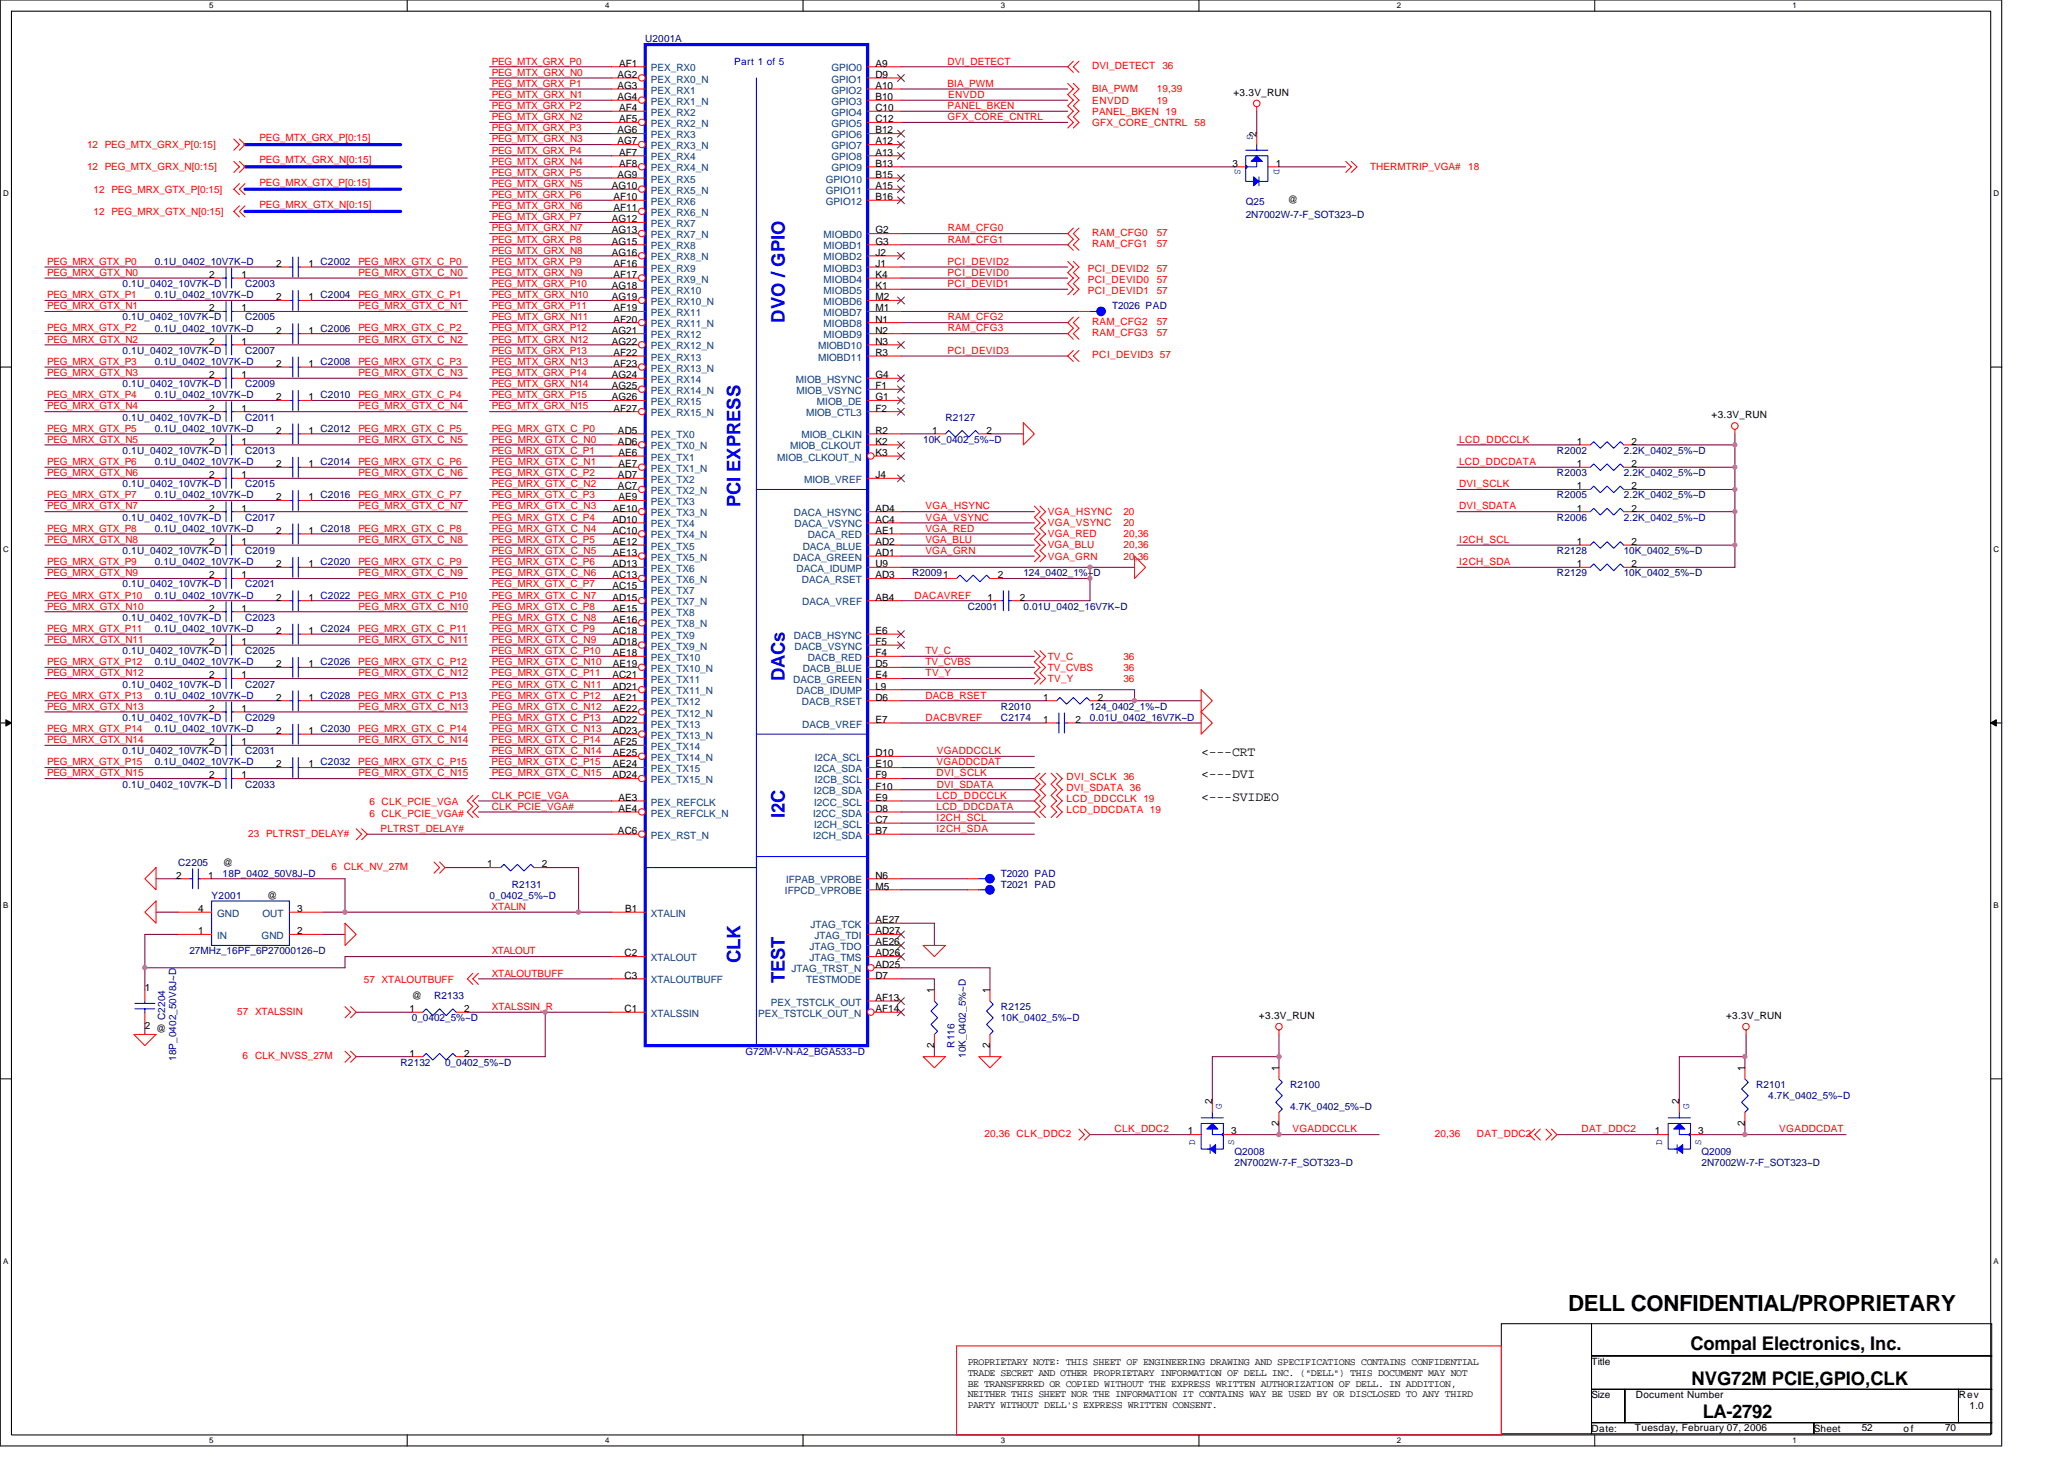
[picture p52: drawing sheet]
<svg xmlns="http://www.w3.org/2000/svg" width="297mm" height="210mm" viewBox="0 0 297 210" stroke-linecap="round" stroke-linejoin="round" font-family="sans-serif">
<defs><g id="words">
<text font-size="3.2" x="225.7" y="188.6">DELL CONFIDENTIAL/PROPRIETARY</text>
<g font-size="2.7" fill="#00f">
<text x="113" y="46.4" transform="rotate(-90 113 46.4)">DVO / GPIO</text>
<text x="106.5" y="73" transform="rotate(-90 106.5 73)">PCI EXPRESS</text>
<text x="113" y="97.9" transform="rotate(-90 113 97.9)">DACs</text>
<text x="113" y="117.6" transform="rotate(-90 113 117.6)">I2C</text>
<text x="106.5" y="138.6" transform="rotate(-90 106.5 138.6)">CLK</text>
<text x="113" y="141.5" transform="rotate(-90 113 141.5)">TEST</text>
</g>
<g font-size="2.7">
<text x="243.3" y="194.2">Compal Electronics, Inc.</text>
<text x="243.4" y="199.2">NVG72M PCIE,GPIO,CLK</text>
<text x="245" y="204">LA-2792</text>
</g>
<g font-size="1.9">
<text x="172.9" y="112">&lt;---DVI</text>
<text x="172.9" y="108.8">&lt;---CRT</text>
<text x="172.9" y="115.2">&lt;---SVIDEO</text>
</g>
<g font-size="1.4" fill="#f00">
<text x="70.8" y="9.3">PEG_MTX_GRX_P0</text>
<text x="70.8" y="10.9">PEG_MTX_GRX_N0</text>
<text x="136.4" y="9.3">DVI_DETECT</text>
<text x="157.2" y="9.9">DVI_DETECT</text>
<text x="167.3" y="9.9">36</text>
<text x="70.8" y="15.7">PEG_MTX_GRX_P2</text>
<text x="70.8" y="14.1">PEG_MTX_GRX_N1</text>
<text x="70.8" y="12.5">PEG_MTX_GRX_P1</text>
<text x="70.8" y="17.3">PEG_MTX_GRX_N2</text>
<text x="136.4" y="17.3">GFX_CORE_CNTRL</text>
<text x="136.4" y="15.7">PANEL_BKEN</text>
<text x="136.4" y="12.5">BIA_PWM</text>
<text x="136.4" y="14.1">ENVDD</text>
<text x="157.2" y="16.5">PANEL_BKEN 19</text>
<text x="157.2" y="14.9">ENVDD</text>
<text x="157.2" y="13.3">BIA_PWM</text>
<text x="166.5" y="14.9">19</text>
<text x="166.5" y="13.3">19,39</text>
<text x="12.5" y="21.3">12 PEG_MTX_GRX_P[0:15]</text>
<text x="37.3" y="23.5">PEG_MTX_GRX_N[0:15]</text>
<text x="37.3" y="20.3">PEG_MTX_GRX_P[0:15]</text>
<text x="70.8" y="18.9">PEG_MTX_GRX_P3</text>
<text x="70.8" y="20.5">PEG_MTX_GRX_N3</text>
<text x="70.8" y="23.7">PEG_MTX_GRX_N4</text>
<text x="70.8" y="22.1">PEG_MTX_GRX_P4</text>
<text x="157.2" y="18.1">GFX_CORE_CNTRL 58</text>
<text x="12.5" y="24.5">12 PEG_MTX_GRX_N[0:15]</text>
<text x="13.5" y="27.7">12 PEG_MRX_GTX_P[0:15]</text>
<text x="37.3" y="26.7">PEG_MRX_GTX_P[0:15]</text>
<text x="37.3" y="29.9">PEG_MRX_GTX_N[0:15]</text>
<text x="70.8" y="25.3">PEG_MTX_GRX_P5</text>
<text x="70.8" y="28.5">PEG_MTX_GRX_P6</text>
<text x="70.8" y="26.9">PEG_MTX_GRX_N5</text>
<text x="197.2" y="24.5">THERMTRIP_VGA#</text>
<text x="211.3" y="24.5">18</text>
<text x="13.5" y="30.9">12 PEG_MRX_GTX_N[0:15]</text>
<text x="70.8" y="30.1">PEG_MTX_GRX_N6</text>
<text x="70.8" y="31.7">PEG_MTX_GRX_P7</text>
<text x="70.8" y="33.3">PEG_MTX_GRX_N7</text>
<text x="70.8" y="34.9">PEG_MTX_GRX_P8</text>
<text x="136.4" y="34.9">RAM_CFG1</text>
<text x="136.4" y="33.3">RAM_CFG0</text>
<text x="157.2" y="35.5">RAM_CFG1</text>
<text x="157.2" y="34">RAM_CFG0</text>
<text x="166.5" y="35.5">57</text>
<text x="166.5" y="34">57</text>
<text x="6.8" y="38.1">PEG_MRX_GTX_P0</text>
<text x="6.8" y="39.7">PEG_MRX_GTX_N0</text>
<text x="51.6" y="38.1">PEG_MRX_GTX_C_P0</text>
<text x="51.6" y="39.7">PEG_MRX_GTX_C_N0</text>
<text x="70.8" y="41.3">PEG_MTX_GRX_P10</text>
<text x="70.8" y="36.5">PEG_MTX_GRX_N8</text>
<text x="70.8" y="39.7">PEG_MTX_GRX_N9</text>
<text x="70.8" y="38.1">PEG_MTX_GRX_P9</text>
<text x="136.4" y="38.1">PCI_DEVID2</text>
<text x="136.4" y="41.3">PCI_DEVID1</text>
<text x="136.4" y="39.7">PCI_DEVID0</text>
<text x="156.5" y="40.7">PCI_DEVID0</text>
<text x="156.5" y="39.1">PCI_DEVID2</text>
<text x="166.5" y="40.7">57</text>
<text x="166.5" y="39.1">57</text>
<text x="6.8" y="44.5">PEG_MRX_GTX_N1</text>
<text x="6.8" y="42.9">PEG_MRX_GTX_P1</text>
<text x="6.8" y="47.7">PEG_MRX_GTX_P2</text>
<text x="51.6" y="42.9">PEG_MRX_GTX_C_P1</text>
<text x="51.6" y="44.5">PEG_MRX_GTX_C_N1</text>
<text x="51.6" y="47.7">PEG_MRX_GTX_C_P2</text>
<text x="70.8" y="46.1">PEG_MTX_GRX_N11</text>
<text x="70.8" y="47.7">PEG_MTX_GRX_P12</text>
<text x="70.8" y="42.9">PEG_MTX_GRX_N10</text>
<text x="70.8" y="44.5">PEG_MTX_GRX_P11</text>
<text x="136.4" y="46.1">RAM_CFG2</text>
<text x="136.4" y="47.7">RAM_CFG3</text>
<text x="156.5" y="42.3">PCI_DEVID1</text>
<text x="157.2" y="46.7">RAM_CFG2</text>
<text x="166.5" y="42.3">57</text>
<text x="166.5" y="46.7">57</text>
<text x="6.8" y="49.3">PEG_MRX_GTX_N2</text>
<text x="6.8" y="52.5">PEG_MRX_GTX_P3</text>
<text x="51.6" y="49.3">PEG_MRX_GTX_C_N2</text>
<text x="51.6" y="52.5">PEG_MRX_GTX_C_P3</text>
<text x="70.8" y="49.3">PEG_MTX_GRX_N12</text>
<text x="70.8" y="50.9">PEG_MTX_GRX_P13</text>
<text x="70.8" y="52.5">PEG_MTX_GRX_N13</text>
<text x="136.4" y="50.9">PCI_DEVID3</text>
<text x="157.2" y="51.5">PCI_DEVID3 57</text>
<text x="157.2" y="48.3">RAM_CFG3</text>
<text x="166.5" y="48.3">57</text>
<text x="6.8" y="54.1">PEG_MRX_GTX_N3</text>
<text x="6.8" y="58.9">PEG_MRX_GTX_N4</text>
<text x="6.8" y="57.3">PEG_MRX_GTX_P4</text>
<text x="51.6" y="54.1">PEG_MRX_GTX_C_N3</text>
<text x="51.6" y="57.3">PEG_MRX_GTX_C_P4</text>
<text x="51.6" y="58.9">PEG_MRX_GTX_C_N4</text>
<text x="70.8" y="58.9">PEG_MTX_GRX_N15</text>
<text x="70.8" y="55.7">PEG_MTX_GRX_N14</text>
<text x="70.8" y="54.1">PEG_MTX_GRX_P14</text>
<text x="70.8" y="57.3">PEG_MTX_GRX_P15</text>
<text x="6.8" y="63.7">PEG_MRX_GTX_N5</text>
<text x="6.8" y="62.1">PEG_MRX_GTX_P5</text>
<text x="51.6" y="62.1">PEG_MRX_GTX_C_P5</text>
<text x="51.6" y="63.7">PEG_MRX_GTX_C_N5</text>
<text x="70.8" y="65.3">PEG_MRX_GTX_C_P1</text>
<text x="70.8" y="63.7">PEG_MRX_GTX_C_N0</text>
<text x="70.8" y="62.1">PEG_MRX_GTX_C_P0</text>
<text x="210" y="63.7">LCD_DDCCLK</text>
<text x="6.8" y="68.5">PEG_MRX_GTX_N6</text>
<text x="6.8" y="66.9">PEG_MRX_GTX_P6</text>
<text x="6.8" y="71.7">PEG_MRX_GTX_P7</text>
<text x="51.6" y="66.9">PEG_MRX_GTX_C_P6</text>
<text x="51.6" y="68.5">PEG_MRX_GTX_C_N6</text>
<text x="51.6" y="71.7">PEG_MRX_GTX_C_P7</text>
<text x="70.8" y="68.5">PEG_MRX_GTX_C_P2</text>
<text x="70.8" y="70.1">PEG_MRX_GTX_C_N2</text>
<text x="70.8" y="71.7">PEG_MRX_GTX_C_P3</text>
<text x="70.8" y="66.9">PEG_MRX_GTX_C_N1</text>
<text x="210" y="70.1">DVI_SCLK</text>
<text x="210" y="66.9">LCD_DDCDATA</text>
<text x="6.8" y="73.3">PEG_MRX_GTX_N7</text>
<text x="6.8" y="76.5">PEG_MRX_GTX_P8</text>
<text x="51.6" y="73.3">PEG_MRX_GTX_C_N7</text>
<text x="51.6" y="76.5">PEG_MRX_GTX_C_P8</text>
<text x="70.8" y="74.9">PEG_MRX_GTX_C_P4</text>
<text x="70.8" y="73.3">PEG_MRX_GTX_C_N3</text>
<text x="70.8" y="76.5">PEG_MRX_GTX_C_N4</text>
<text x="133.2" y="76.5">VGA_RED</text>
<text x="133.2" y="74.9">VGA_VSYNC</text>
<text x="133.2" y="73.3">VGA_HSYNC</text>
<text x="150.8" y="74.1">VGA_HSYNC</text>
<text x="150.8" y="75.7">VGA_VSYNC</text>
<text x="150.8" y="77.3">VGA_RED</text>
<text x="161.7" y="75.7">20</text>
<text x="161.7" y="74.1">20</text>
<text x="161.7" y="77.3">20,36</text>
<text x="210" y="73.3">DVI_SDATA</text>
<text x="6.8" y="78.1">PEG_MRX_GTX_N8</text>
<text x="6.8" y="82.9">PEG_MRX_GTX_N9</text>
<text x="6.8" y="81.3">PEG_MRX_GTX_P9</text>
<text x="51.6" y="78.1">PEG_MRX_GTX_C_N8</text>
<text x="51.6" y="81.3">PEG_MRX_GTX_C_P9</text>
<text x="51.6" y="82.9">PEG_MRX_GTX_C_N9</text>
<text x="70.8" y="79.7">PEG_MRX_GTX_C_N5</text>
<text x="70.8" y="81.3">PEG_MRX_GTX_C_P6</text>
<text x="70.8" y="78.1">PEG_MRX_GTX_C_P5</text>
<text x="70.8" y="82.9">PEG_MRX_GTX_C_N6</text>
<text x="133.2" y="78.1">VGA_BLU</text>
<text x="133.2" y="79.7">VGA_GRN</text>
<text x="150.8" y="80.5">VGA_GRN</text>
<text x="150.8" y="78.9">VGA_BLU</text>
<text x="161.7" y="78.9">20,36</text>
<text x="161.7" y="80.5">20,36</text>
<text x="210" y="78.1">I2CH_SCL</text>
<text x="210" y="81.3">I2CH_SDA</text>
<text x="6.8" y="87.7">PEG_MRX_GTX_N10</text>
<text x="6.8" y="86.1">PEG_MRX_GTX_P10</text>
<text x="51.6" y="86.1">PEG_MRX_GTX_C_P10</text>
<text x="51.6" y="87.7">PEG_MRX_GTX_C_N10</text>
<text x="70.8" y="86.1">PEG_MRX_GTX_C_N7</text>
<text x="70.8" y="89.3">PEG_MRX_GTX_C_N8</text>
<text x="70.8" y="87.7">PEG_MRX_GTX_C_P8</text>
<text x="70.8" y="84.5">PEG_MRX_GTX_C_P7</text>
<text x="131.6" y="86.1">DACAVREF</text>
<text x="6.8" y="92.5">PEG_MRX_GTX_N11</text>
<text x="6.8" y="90.9">PEG_MRX_GTX_P11</text>
<text x="6.8" y="95.7">PEG_MRX_GTX_P12</text>
<text x="51.6" y="90.9">PEG_MRX_GTX_C_P11</text>
<text x="51.6" y="95.7">PEG_MRX_GTX_C_P12</text>
<text x="51.6" y="92.5">PEG_MRX_GTX_C_N11</text>
<text x="70.8" y="94.1">PEG_MRX_GTX_C_P10</text>
<text x="70.8" y="90.9">PEG_MRX_GTX_C_P9</text>
<text x="70.8" y="95.7">PEG_MRX_GTX_C_N10</text>
<text x="70.8" y="92.5">PEG_MRX_GTX_C_N9</text>
<text x="133.2" y="95.7">TV_CVBS</text>
<text x="133.2" y="94.1">TV_C</text>
<text x="150.8" y="94.9">TV_C</text>
<text x="161.7" y="94.9">36</text>
<text x="6.8" y="97.3">PEG_MRX_GTX_N12</text>
<text x="6.8" y="100.5">PEG_MRX_GTX_P13</text>
<text x="51.6" y="100.5">PEG_MRX_GTX_C_P13</text>
<text x="51.6" y="97.3">PEG_MRX_GTX_C_N12</text>
<text x="70.8" y="100.5">PEG_MRX_GTX_C_P12</text>
<text x="70.8" y="97.3">PEG_MRX_GTX_C_P11</text>
<text x="70.8" y="98.9">PEG_MRX_GTX_C_N11</text>
<text x="133.2" y="100.5">DACB_RSET</text>
<text x="133.2" y="97.3">TV_Y</text>
<text x="150.8" y="96.5">TV_CVBS</text>
<text x="150.8" y="98.1">TV_Y</text>
<text x="161.7" y="96.5">36</text>
<text x="161.7" y="98.1">36</text>
<text x="6.8" y="102.1">PEG_MRX_GTX_N13</text>
<text x="6.8" y="106.9">PEG_MRX_GTX_N14</text>
<text x="6.8" y="105.3">PEG_MRX_GTX_P14</text>
<text x="51.6" y="105.3">PEG_MRX_GTX_C_P14</text>
<text x="51.6" y="102.1">PEG_MRX_GTX_C_N13</text>
<text x="51.6" y="106.9">PEG_MRX_GTX_C_N14</text>
<text x="70.8" y="106.9">PEG_MRX_GTX_C_P14</text>
<text x="70.8" y="103.7">PEG_MRX_GTX_C_P13</text>
<text x="70.8" y="105.3">PEG_MRX_GTX_C_N13</text>
<text x="70.8" y="102.1">PEG_MRX_GTX_C_N12</text>
<text x="133.2" y="103.7">DACBVREF</text>
<text x="6.8" y="111.7">PEG_MRX_GTX_N15</text>
<text x="6.8" y="110.1">PEG_MRX_GTX_P15</text>
<text x="51.6" y="110.1">PEG_MRX_GTX_C_P15</text>
<text x="51.6" y="111.7">PEG_MRX_GTX_C_N15</text>
<text x="70.8" y="110.1">PEG_MRX_GTX_C_P15</text>
<text x="70.8" y="111.7">PEG_MRX_GTX_C_N15</text>
<text x="70.8" y="108.5">PEG_MRX_GTX_C_N14</text>
<text x="134.8" y="111.7">DVI_SCLK</text>
<text x="134.8" y="110.1">VGADDCDAT</text>
<text x="134.8" y="113.3">DVI_SDATA</text>
<text x="134.8" y="108.5">VGADDCCLK</text>
<text x="153.5" y="113.8">DVI_SDATA 36</text>
<text x="153.5" y="112.2">DVI_SCLK 36</text>
<text x="53.2" y="115.9">6 CLK_PCIE_VGA</text>
<text x="53.2" y="117.5">6 CLK_PCIE_VGA#</text>
<text x="54.8" y="119.7">PLTRST_DELAY#</text>
<text x="70.8" y="114.9">CLK_PCIE_VGA</text>
<text x="70.8" y="116.5">CLK_PCIE_VGA#</text>
<text x="134.8" y="114.9">LCD_DDCCLK</text>
<text x="134.8" y="119.7">I2CH_SDA</text>
<text x="134.8" y="118.1">I2CH_SCL</text>
<text x="134.8" y="116.5">LCD_DDCDATA</text>
<text x="153.5" y="117">LCD_DDCDATA 19</text>
<text x="153.5" y="115.4">LCD_DDCCLK 19</text>
<text x="35.7" y="120.4">23 PLTRST_DELAY#</text>
<text x="47.7" y="125.2">6 CLK_NV_27M</text>
<text x="70.8" y="130.9">XTALIN</text>
<text x="70.8" y="137.3">XTALOUT</text>
<text x="52.4" y="141.5">57 XTALOUTBUFF</text>
<text x="70.8" y="140.5">XTALOUTBUFF</text>
<text x="34.1" y="146">57 XTALSSIN</text>
<text x="70.8" y="145.3">XTALSSIN_R</text>
<text x="34.9" y="152.4">6 CLK_NVSS_27M</text>
<text x="141.7" y="163.6">20,36 CLK_DDC2</text>
<text x="160.4" y="162.9">CLK_DDC2</text>
<text x="186" y="162.9">VGADDCCLK</text>
<text x="206.5" y="163.6">20,36</text>
<text x="212.6" y="163.6">DAT_DDC2</text>
<text x="227.6" y="162.9">DAT_DDC2</text>
<text x="256.1" y="162.9">VGADDCDAT</text>
</g>
<g font-size="1.4">
<text x="88.9" y="11.2">AG2</text>
<text x="89.1" y="9.6">AF1</text>
<text x="126" y="9.6">A9</text>
<text x="126" y="11.2">D9</text>
<text x="88.9" y="12.8">AG3</text>
<text x="88.9" y="14.4">AG4</text>
<text x="89.1" y="16">AF4</text>
<text x="89.1" y="17.6">AF5</text>
<text x="126" y="12.8">A10</text>
<text x="126" y="14.4">B10</text>
<text x="126" y="16">C10</text>
<text x="126" y="17.6">C12</text>
<text x="177.5" y="13.8">+3.3V_RUN</text>
<text x="88.9" y="19.2">AG6</text>
<text x="88.9" y="20.8">AG7</text>
<text x="89.1" y="22.4">AF7</text>
<text x="89.1" y="24">AF8</text>
<text x="126" y="19.2">B12</text>
<text x="126" y="20.8">A12</text>
<text x="126" y="22.4">A13</text>
<text x="126" y="24">B13</text>
<text x="177.4" y="24">3</text>
<text x="180.8" y="19.7" transform="rotate(-90 180.8 19.7)">2</text>
<text x="183.6" y="24">1</text>
<text x="88" y="27.2">AG10</text>
<text x="88.3" y="28.8">AF10</text>
<text x="88.9" y="25.6">AG9</text>
<text x="126" y="25.6">B15</text>
<text x="126" y="27.2">A15</text>
<text x="126" y="28.8">B16</text>
<text x="185.4" y="29.1">@</text>
<text x="88" y="32">AG12</text>
<text x="88" y="33.6">AG13</text>
<text x="88" y="35.2">AG15</text>
<text x="88.3" y="30.4">AF11</text>
<text x="126" y="33.6">G2</text>
<text x="126" y="35.2">G3</text>
<text x="30.1" y="40">2</text>
<text x="34.8" y="40">1</text>
<text x="39.7" y="38.4">2</text>
<text x="44.4" y="38.4">1 C2002</text>
<text x="88" y="36.8">AG16</text>
<text x="88" y="41.6">AG18</text>
<text x="88.3" y="38.4">AF16</text>
<text x="88.3" y="40">AF17</text>
<text x="126" y="36.8">J2</text>
<text x="126" y="38.4">J1</text>
<text x="126" y="40">K4</text>
<text x="126" y="41.6">K1</text>
<text x="30.1" y="44.8">2</text>
<text x="34.8" y="44.8">1</text>
<text x="39.7" y="43.2">2</text>
<text x="39.7" y="48">2</text>
<text x="44.4" y="43.2">1 C2004</text>
<text x="44.4" y="48">1 C2006</text>
<text x="88" y="43.2">AG19</text>
<text x="88" y="48">AG21</text>
<text x="88.3" y="44.8">AF19</text>
<text x="88.3" y="46.4">AF20</text>
<text x="126" y="43.2">M2</text>
<text x="126" y="44.8">M1</text>
<text x="126" y="46.4">N1</text>
<text x="126" y="48">N2</text>
<text x="30.1" y="49.6">2</text>
<text x="34.8" y="49.6">1</text>
<text x="39.7" y="52.8">2</text>
<text x="44.4" y="52.8">1 C2008</text>
<text x="88" y="49.6">AG22</text>
<text x="88.3" y="51.2">AF22</text>
<text x="88.3" y="52.8">AF23</text>
<text x="126" y="49.6">N3</text>
<text x="126" y="51.2">R3</text>
<text x="30.1" y="54.4">2</text>
<text x="30.1" y="59.2">2</text>
<text x="34.8" y="54.4">1</text>
<text x="34.8" y="59.2">1</text>
<text x="39.7" y="57.6">2</text>
<text x="44.4" y="57.6">1 C2010</text>
<text x="88" y="54.4">AG24</text>
<text x="88" y="56">AG25</text>
<text x="88" y="57.6">AG26</text>
<text x="88.3" y="59.2">AF27</text>
<text x="126" y="54.4">G4</text>
<text x="126" y="57.6">G1</text>
<text x="126" y="56">F1</text>
<text x="126" y="59.2">F2</text>
<text x="30.1" y="64">2</text>
<text x="34.8" y="64">1</text>
<text x="39.7" y="62.4">2</text>
<text x="44.4" y="62.4">1 C2012</text>
<text x="88.9" y="62.4">AD5</text>
<text x="88.9" y="64">AD6</text>
<text x="89" y="65.6">AE6</text>
<text x="126" y="62.4">R2</text>
<text x="126" y="64">K2</text>
<text x="126" y="65.6">K3</text>
<text x="134.1" y="62.4">1</text>
<text x="142" y="62.4">2</text>
<text x="226.9" y="64">1</text>
<text x="234.8" y="64">2</text>
<text x="246.3" y="60.2">+3.3V_RUN</text>
<text x="30.1" y="68.8">2</text>
<text x="34.8" y="68.8">1</text>
<text x="39.7" y="72">2</text>
<text x="39.7" y="67.2">2</text>
<text x="44.4" y="72">1 C2016</text>
<text x="44.4" y="67.2">1 C2014</text>
<text x="88.9" y="68.8">AD7</text>
<text x="88.9" y="70.4">AC7</text>
<text x="89" y="67.2">AE7</text>
<text x="89" y="72">AE9</text>
<text x="126" y="68.8">J4</text>
<text x="226.9" y="70.4">1</text>
<text x="226.9" y="67.2">1</text>
<text x="234.8" y="70.4">2</text>
<text x="234.8" y="67.2">2</text>
<text x="30.1" y="73.6">2</text>
<text x="34.8" y="73.6">1</text>
<text x="39.7" y="76.8">2</text>
<text x="44.4" y="76.8">1 C2018</text>
<text x="88.1" y="75.2">AD10</text>
<text x="88.1" y="76.8">AC10</text>
<text x="88.2" y="73.6">AE10</text>
<text x="126" y="73.6">AD4</text>
<text x="126" y="76.8">AE1</text>
<text x="126" y="75.2">AC4</text>
<text x="226.9" y="73.6">1</text>
<text x="234.8" y="73.6">2</text>
<text x="30.1" y="83.2">2</text>
<text x="30.1" y="78.4">2</text>
<text x="34.8" y="83.2">1</text>
<text x="34.8" y="78.4">1</text>
<text x="39.7" y="81.6">2</text>
<text x="44.4" y="81.6">1 C2020</text>
<text x="88.1" y="81.6">AD13</text>
<text x="88.1" y="83.2">AC13</text>
<text x="88.2" y="78.4">AE12</text>
<text x="88.2" y="80">AE13</text>
<text x="126" y="78.4">AD2</text>
<text x="126" y="80">AD1</text>
<text x="126" y="81.6">U9</text>
<text x="126" y="83.2">AD3</text>
<text x="143.6" y="83.2">2</text>
<text x="226.9" y="81.6">1</text>
<text x="226.9" y="78.4">1</text>
<text x="234.8" y="81.6">2</text>
<text x="234.8" y="78.4">2</text>
<text x="30.1" y="88">2</text>
<text x="34.8" y="88">1</text>
<text x="39.7" y="86.4">2</text>
<text x="44.4" y="86.4">1 C2022</text>
<text x="88.1" y="84.8">AC15</text>
<text x="88.1" y="86.4">AD15</text>
<text x="88.2" y="88">AE15</text>
<text x="88.2" y="89.6">AE16</text>
<text x="126" y="86.4">AB4</text>
<text x="142.1" y="86.4">1</text>
<text x="146.8" y="86.4">2</text>
<text x="30.1" y="92.8">2</text>
<text x="34.8" y="92.8">1</text>
<text x="39.7" y="91.2">2</text>
<text x="39.7" y="96">2</text>
<text x="44.4" y="91.2">1 C2024</text>
<text x="44.4" y="96">1 C2026</text>
<text x="88.1" y="91.2">AC18</text>
<text x="88.1" y="92.8">AD18</text>
<text x="88.2" y="94.4">AE18</text>
<text x="88.2" y="96">AE19</text>
<text x="126" y="91.2">E6</text>
<text x="126" y="94.4">F4</text>
<text x="126" y="96">D5</text>
<text x="126" y="92.8">F5</text>
<text x="30.1" y="97.6">2</text>
<text x="34.8" y="97.6">1</text>
<text x="39.7" y="100.8">2</text>
<text x="44.4" y="100.8">1 C2028</text>
<text x="88.1" y="97.6">AC21</text>
<text x="88.1" y="99.2">AD21</text>
<text x="88.2" y="100.8">AE21</text>
<text x="126" y="97.6">E4</text>
<text x="126" y="99.2">L9</text>
<text x="126" y="100.8">D6</text>
<text x="150.1" y="100.8">1</text>
<text x="158" y="100.8">2</text>
<text x="30.1" y="107.2">2</text>
<text x="30.1" y="102.4">2</text>
<text x="34.8" y="107.2">1</text>
<text x="34.8" y="102.4">1</text>
<text x="39.7" y="105.6">2</text>
<text x="44.4" y="105.6">1 C2030</text>
<text x="88.1" y="104">AD22</text>
<text x="88.1" y="105.6">AD23</text>
<text x="88.2" y="102.4">AE22</text>
<text x="88.3" y="107.2">AF25</text>
<text x="126" y="104">E7</text>
<text x="150.1" y="104">1</text>
<text x="154.8" y="104">2</text>
<text x="30.1" y="112">2</text>
<text x="34.8" y="112">1</text>
<text x="39.7" y="110.4">2</text>
<text x="44.4" y="110.4">1 C2032</text>
<text x="88.1" y="112">AD24</text>
<text x="88.2" y="108.8">AE25</text>
<text x="88.2" y="110.4">AE24</text>
<text x="126" y="110.4">E10</text>
<text x="126" y="113.6">F10</text>
<text x="126" y="108.8">D10</text>
<text x="126" y="112">F9</text>
<text x="88.9" y="120">AC6</text>
<text x="89" y="115.2">AE3</text>
<text x="89" y="116.8">AE4</text>
<text x="126" y="115.2">E9</text>
<text x="126" y="116.8">D8</text>
<text x="126" y="118.4">C7</text>
<text x="126" y="120">B7</text>
<text x="32.1" y="124.5">@</text>
<text x="70.1" y="124.8">1</text>
<text x="78" y="124.8">2</text>
<text x="25.3" y="126.4">2</text>
<text x="28.5" y="131.2">4</text>
<text x="30" y="126.4">1</text>
<text x="38.5" y="129.3">@</text>
<text x="42.8" y="131.2">3</text>
<text x="90" y="131.2">B1</text>
<text x="126" y="128">M5</text>
<text x="126" y="126.4">N6</text>
<text x="28.5" y="134.4">1</text>
<text x="42.8" y="134.4">2</text>
<text x="89.9" y="137.6">C2</text>
<text x="126" y="136">AE26</text>
<text x="126" y="137.6">AD26</text>
<text x="126" y="132.8">AE27</text>
<text x="126" y="134.4">AD27</text>
<text x="20.9" y="142.6">1</text>
<text x="59.3" y="143.7">@</text>
<text x="89.9" y="140.8">C3</text>
<text x="126" y="139.2">AD25</text>
<text x="126" y="140.8">D7</text>
<text x="126" y="144">AF13</text>
<text x="134.4" y="142.9" transform="rotate(-90 134.4 142.9)">1</text>
<text x="142.4" y="142.9" transform="rotate(-90 142.4 142.9)">1</text>
<text x="20.9" y="148">2</text>
<text x="22.5" y="148.5">@</text>
<text x="58.9" y="145.6">1</text>
<text x="66.8" y="145.6">2</text>
<text x="89.9" y="145.6">C1</text>
<text x="126" y="145.6">AF14</text>
<text x="181.2" y="146.6">+3.3V_RUN</text>
<text x="248.4" y="146.6">+3.3V_RUN</text>
<text x="58.9" y="152">1</text>
<text x="66.8" y="152">2</text>
<text x="134.4" y="150.7" transform="rotate(-90 134.4 150.7)">2</text>
<text x="142.4" y="150.7" transform="rotate(-90 142.4 150.7)">2</text>
<text x="184" y="154.1" transform="rotate(-90 184 154.1)">1</text>
<text x="251.1" y="154.1" transform="rotate(-90 251.1 154.1)">1</text>
<text x="174.5" y="158.9" transform="rotate(-90 174.5 158.9)">2</text>
<text x="184" y="161.9" transform="rotate(-90 184 161.9)">2</text>
<text x="241.7" y="158.9" transform="rotate(-90 241.7 158.9)">2</text>
<text x="251.1" y="161.9" transform="rotate(-90 251.1 161.9)">2</text>
<text x="170.9" y="163.2">1</text>
<text x="177.2" y="163.2">3</text>
<text x="238.1" y="163.2">1</text>
<text x="244.4" y="163.2">3</text>
<text x="139.3" y="196.4">PROPRIETARY NOTE: THIS SHEET OF ENGINEERING DRAWING AND SPECIFICATIONS CONTAINS CONFIDENTIAL</text>
<text x="139.3" y="197.9">TRADE SECRET AND OTHER PROPRIETARY INFORMATION OF DELL INC. (&quot;DELL&quot;) THIS DOCUMENT MAY NOT</text>
<text x="229" y="196.4">Title</text>
<text x="139.3" y="199.5">BE TRANSFERRED OR COPIED WITHOUT THE EXPRESS WRITTEN AUTHORIZATION OF DELL. IN ADDITION,</text>
<text x="139.3" y="201">NEITHER THIS SHEET NOR THE INFORMATION IT CONTAINS WAY BE USED BY OR DISCLOSED TO ANY THIRD</text>
<text x="139.3" y="202.6">PARTY WITHOUT DELL'S EXPRESS WRITTEN CONSENT.</text>
<text x="229" y="201.2">Size</text>
<text x="235.4" y="201.2">Document Number</text>
<text x="281.9" y="201.2">Rev</text>
<text x="283.4" y="202.8">1.0</text>
<text x="229" y="206">Date:</text>
<text x="235.3" y="205.8">Tuesday, February 07, 2006</text>
<text x="261" y="206">Sheet</text>
<text x="267.9" y="205.8">52</text>
<text x="274" y="206">of</text>
<text x="279.9" y="205.8">70</text>
</g>
<g font-size="1.4" fill="#000080">
<text x="92.9" y="6.1">U2001A</text>
<text x="179.3" y="29.5">Q25</text>
<text x="179.3" y="31.4">2N7002W-7-F_SOT323~D</text>
<text x="17.6" y="41.3">0.1U_0402_10V7K~D</text>
<text x="22.3" y="38.1">0.1U_0402_10V7K~D</text>
<text x="35.3" y="41.3">C2003</text>
<text x="17.6" y="46.1">0.1U_0402_10V7K~D</text>
<text x="22.3" y="42.9">0.1U_0402_10V7K~D</text>
<text x="22.3" y="47.7">0.1U_0402_10V7K~D</text>
<text x="35.3" y="46.1">C2005</text>
<text x="160.1" y="44.5">T2026 PAD</text>
<text x="17.6" y="50.9">0.1U_0402_10V7K~D</text>
<text x="22.3" y="52.5">0.1U_0402_10V7K~D</text>
<text x="35.3" y="50.9">C2007</text>
<text x="17.6" y="55.7">0.1U_0402_10V7K~D</text>
<text x="22.3" y="57.3">0.1U_0402_10V7K~D</text>
<text x="35.3" y="55.7">C2009</text>
<text x="17.6" y="65.3">0.1U_0402_10V7K~D</text>
<text x="17.6" y="60.5">0.1U_0402_10V7K~D</text>
<text x="22.3" y="62.1">0.1U_0402_10V7K~D</text>
<text x="35.3" y="65.3">C2013</text>
<text x="35.3" y="60.5">C2011</text>
<text x="132.9" y="63.7">10K_0402_5%~D</text>
<text x="136.1" y="60.5">R2127</text>
<text x="224.1" y="65.3">R2002</text>
<text x="233.7" y="65.3">2.2K_0402_5%~D</text>
<text x="17.6" y="70.1">0.1U_0402_10V7K~D</text>
<text x="22.3" y="71.7">0.1U_0402_10V7K~D</text>
<text x="22.3" y="66.9">0.1U_0402_10V7K~D</text>
<text x="35.3" y="70.1">C2015</text>
<text x="224.1" y="71.7">R2005</text>
<text x="224.1" y="68.5">R2003</text>
<text x="233.7" y="71.7">2.2K_0402_5%~D</text>
<text x="233.7" y="68.5">2.2K_0402_5%~D</text>
<text x="17.6" y="74.9">0.1U_0402_10V7K~D</text>
<text x="22.3" y="76.5">0.1U_0402_10V7K~D</text>
<text x="35.3" y="74.9">C2017</text>
<text x="224.1" y="74.9">R2006</text>
<text x="233.7" y="74.9">2.2K_0402_5%~D</text>
<text x="17.6" y="79.7">0.1U_0402_10V7K~D</text>
<text x="22.3" y="81.3">0.1U_0402_10V7K~D</text>
<text x="35.3" y="79.7">C2019</text>
<text x="131.3" y="82.9">R20091</text>
<text x="147.3" y="82.9">124_0402_1%~D</text>
<text x="224.1" y="82.9">R2129</text>
<text x="224.1" y="79.7">R2128</text>
<text x="233.7" y="82.9">10K_0402_5%~D</text>
<text x="233.7" y="79.7">10K_0402_5%~D</text>
<text x="17.6" y="89.3">0.1U_0402_10V7K~D</text>
<text x="17.6" y="84.5">0.1U_0402_10V7K~D</text>
<text x="22.3" y="86.1">0.1U_0402_10V7K~D</text>
<text x="35.3" y="89.3">C2023</text>
<text x="35.3" y="84.5">C2021</text>
<text x="139.3" y="87.7">C2001</text>
<text x="147.3" y="87.7">0.01U_0402_16V7K~D</text>
<text x="17.6" y="94.1">0.1U_0402_10V7K~D</text>
<text x="22.3" y="90.9">0.1U_0402_10V7K~D</text>
<text x="22.3" y="95.7">0.1U_0402_10V7K~D</text>
<text x="35.3" y="94.1">C2025</text>
<text x="17.6" y="98.9">0.1U_0402_10V7K~D</text>
<text x="22.3" y="100.5">0.1U_0402_10V7K~D</text>
<text x="35.3" y="98.9">C2027</text>
<text x="17.6" y="103.7">0.1U_0402_10V7K~D</text>
<text x="22.3" y="105.3">0.1U_0402_10V7K~D</text>
<text x="35.3" y="103.7">C2029</text>
<text x="144.1" y="102.1">R2010</text>
<text x="144.1" y="103.7">C2174</text>
<text x="156.9" y="102.1">124_0402_1%~D</text>
<text x="156.9" y="103.7">0.01U_0402_16V7K~D</text>
<text x="17.6" y="108.5">0.1U_0402_10V7K~D</text>
<text x="17.6" y="113.3">0.1U_0402_10V7K~D</text>
<text x="22.3" y="110.1">0.1U_0402_10V7K~D</text>
<text x="35.3" y="108.5">C2031</text>
<text x="35.3" y="113.3">C2033</text>
<text x="25.7" y="124.5">C2205</text>
<text x="30.5" y="129.3">Y2001</text>
<text x="32" y="126.1">18P_0402_50V8J~D</text>
<text x="70.5" y="129.3">0_0402_5%~D</text>
<text x="73.7" y="127.7">R2131</text>
<text x="144.1" y="126.1">T2020 PAD</text>
<text x="144.1" y="127.7">T2021 PAD</text>
<text x="27.3" y="137.3">27MHz_16PF_6P27000126~D</text>
<text x="62.5" y="143.7">R2133</text>
<text x="23.8" y="146.7" transform="rotate(-90 23.8 146.7)">C2204</text>
<text x="59.3" y="146.9">0_0402_5%~D</text>
<text x="144.1" y="145.3">R2125</text>
<text x="144.1" y="146.9">10K_0402_5%~D</text>
<text x="25.4" y="152.7" transform="rotate(-90 25.4 152.7)">18P_0402_50V8J~D</text>
<text x="57.7" y="153.3">R2132</text>
<text x="64" y="153.3">0_0402_5%~D</text>
<text x="107.3" y="151.7">G72M-V-N-A2_BGA533~D</text>
<text x="137.4" y="150.7" transform="rotate(-90 137.4 150.7)">R116</text>
<text x="139" y="152.2" transform="rotate(-90 139 152.2)">10K_0402_5%~D</text>
<text x="185.7" y="156.5">R2100</text>
<text x="185.7" y="159.7">4.7K_0402_5%~D</text>
<text x="252.7" y="156.5">R2101</text>
<text x="254.5" y="158.1">4.7K_0402_5%~D</text>
<text x="177.7" y="166.1">Q2008</text>
<text x="177.7" y="167.7">2N7002W-7-F_SOT323~D</text>
<text x="244.9" y="166.1">Q2009</text>
<text x="244.9" y="167.7">2N7002W-7-F_SOT323~D</text>
</g>
<g font-size="1.4" fill="#004080">
<text x="93.7" y="10.3">PEX_RX0</text>
<text x="93.7" y="11.9">PEX_RX0_N</text>
<text x="119.7" y="10.3">GPIO0</text>
<text x="119.7" y="11.9">GPIO1</text>
<text x="93.7" y="13.5">PEX_RX1</text>
<text x="93.7" y="15.1">PEX_RX1_N</text>
<text x="93.7" y="16.7">PEX_RX2</text>
<text x="119.7" y="13.5">GPIO2</text>
<text x="119.7" y="15.1">GPIO3</text>
<text x="119.7" y="16.7">GPIO4</text>
<text x="93.7" y="18.3">PEX_RX2_N</text>
<text x="93.7" y="19.9">PEX_RX3</text>
<text x="93.7" y="21.5">PEX_RX3_N</text>
<text x="93.7" y="23.1">PEX_RX4</text>
<text x="119.7" y="18.3">GPIO5</text>
<text x="119.7" y="19.9">GPIO6</text>
<text x="119.7" y="21.5">GPIO7</text>
<text x="119.7" y="23.1">GPIO8</text>
<text x="93.7" y="24.7">PEX_RX4_N</text>
<text x="93.7" y="26.3">PEX_RX5</text>
<text x="93.7" y="27.9">PEX_RX5_N</text>
<text x="93.7" y="29.5">PEX_RX6</text>
<text x="118.8" y="26.3">GPIO10</text>
<text x="118.8" y="27.9">GPIO11</text>
<text x="118.8" y="29.5">GPIO12</text>
<text x="119.7" y="24.7">GPIO9</text>
<text x="93.7" y="31.1">PEX_RX6_N</text>
<text x="93.7" y="32.7">PEX_RX7</text>
<text x="93.7" y="34.3">PEX_RX7_N</text>
<text x="93.7" y="35.9">PEX_RX8</text>
<text x="118.5" y="34.3">MIOBD0</text>
<text x="118.5" y="35.9">MIOBD1</text>
<text x="93.7" y="37.5">PEX_RX8_N</text>
<text x="93.7" y="39.1">PEX_RX9</text>
<text x="93.7" y="40.7">PEX_RX9_N</text>
<text x="118.5" y="37.5">MIOBD2</text>
<text x="118.5" y="39.1">MIOBD3</text>
<text x="118.5" y="40.7">MIOBD4</text>
<text x="93.7" y="42.3">PEX_RX10</text>
<text x="93.7" y="43.9">PEX_RX10_N</text>
<text x="93.7" y="45.5">PEX_RX11</text>
<text x="93.7" y="47.1">PEX_RX11_N</text>
<text x="118.5" y="42.3">MIOBD5</text>
<text x="118.5" y="43.9">MIOBD6</text>
<text x="118.5" y="45.5">MIOBD7</text>
<text x="118.5" y="47.1">MIOBD8</text>
<text x="93.7" y="48.7">PEX_RX12</text>
<text x="93.7" y="50.3">PEX_RX12_N</text>
<text x="93.7" y="51.9">PEX_RX13</text>
<text x="93.7" y="53.5">PEX_RX13_N</text>
<text x="117.7" y="50.3">MIOBD10</text>
<text x="117.7" y="51.9">MIOBD11</text>
<text x="118.5" y="48.7">MIOBD9</text>
<text x="93.7" y="55.1">PEX_RX14</text>
<text x="93.7" y="56.7">PEX_RX14_N</text>
<text x="93.7" y="58.3">PEX_RX15</text>
<text x="93.7" y="59.9">PEX_RX15_N</text>
<text x="114.6" y="55.1">MIOB_HSYNC</text>
<text x="114.6" y="56.7">MIOB_VSYNC</text>
<text x="116" y="59.9">MIOB_CTL3</text>
<text x="117.6" y="58.3">MIOB_DE</text>
<text x="93.7" y="63.1">PEX_TX0</text>
<text x="93.7" y="64.7">PEX_TX0_N</text>
<text x="113.7" y="64.7">MIOB_CLKOUT</text>
<text x="115.3" y="63.1">MIOB_CLKIN</text>
<text x="93.7" y="66.3">PEX_TX1</text>
<text x="93.7" y="67.9">PEX_TX1_N</text>
<text x="93.7" y="69.5">PEX_TX2</text>
<text x="93.7" y="71.1">PEX_TX2_N</text>
<text x="111.9" y="66.3">MIOB_CLKOUT_N</text>
<text x="115.7" y="69.5">MIOB_VREF</text>
<text x="93.7" y="72.7">PEX_TX3</text>
<text x="93.7" y="74.3">PEX_TX3_N</text>
<text x="93.7" y="75.9">PEX_TX4</text>
<text x="93.7" y="77.5">PEX_TX4_N</text>
<text x="114.3" y="74.3">DACA_HSYNC</text>
<text x="114.3" y="75.9">DACA_VSYNC</text>
<text x="116.2" y="77.5">DACA_RED</text>
<text x="93.7" y="79.1">PEX_TX5</text>
<text x="93.7" y="80.7">PEX_TX5_N</text>
<text x="93.7" y="82.3">PEX_TX6</text>
<text x="93.7" y="83.9">PEX_TX6_N</text>
<text x="114.2" y="80.7">DACA_GREEN</text>
<text x="114.6" y="82.3">DACA_IDUMP</text>
<text x="115.4" y="83.9">DACA_RSET</text>
<text x="115.5" y="79.1">DACA_BLUE</text>
<text x="93.7" y="85.5">PEX_TX7</text>
<text x="93.7" y="87.1">PEX_TX7_N</text>
<text x="93.7" y="88.7">PEX_TX8</text>
<text x="115.4" y="87.1">DACA_VREF</text>
<text x="93.7" y="90.3">PEX_TX8_N</text>
<text x="93.7" y="91.9">PEX_TX9</text>
<text x="93.7" y="93.5">PEX_TX9_N</text>
<text x="93.7" y="95.1">PEX_TX10</text>
<text x="114.3" y="91.9">DACB_HSYNC</text>
<text x="114.3" y="93.5">DACB_VSYNC</text>
<text x="116.2" y="95.1">DACB_RED</text>
<text x="93.7" y="96.7">PEX_TX10_N</text>
<text x="93.7" y="98.3">PEX_TX11</text>
<text x="93.7" y="99.9">PEX_TX11_N</text>
<text x="93.7" y="101.5">PEX_TX12</text>
<text x="114.2" y="98.3">DACB_GREEN</text>
<text x="114.6" y="99.9">DACB_IDUMP</text>
<text x="115.4" y="101.5">DACB_RSET</text>
<text x="115.5" y="96.7">DACB_BLUE</text>
<text x="93.7" y="103.1">PEX_TX12_N</text>
<text x="93.7" y="104.7">PEX_TX13</text>
<text x="93.7" y="106.3">PEX_TX13_N</text>
<text x="93.7" y="107.9">PEX_TX14</text>
<text x="115.4" y="104.7">DACB_VREF</text>
<text x="93.7" y="109.5">PEX_TX14_N</text>
<text x="93.7" y="111.1">PEX_TX15</text>
<text x="93.7" y="112.7">PEX_TX15_N</text>
<text x="117.1" y="111.1">I2CA_SDA</text>
<text x="117.3" y="109.5">I2CA_SCL</text>
<text x="117.3" y="112.7">I2CB_SCL</text>
<text x="93.7" y="115.9">PEX_REFCLK</text>
<text x="93.7" y="117.5">PEX_REFCLK_N</text>
<text x="117" y="117.5">I2CC_SDA</text>
<text x="117.1" y="114.3">I2CB_SDA</text>
<text x="117.2" y="115.9">I2CC_SCL</text>
<text x="117.2" y="119.1">I2CH_SCL</text>
<text x="93.7" y="120.7">PEX_RST_N</text>
<text x="117" y="120.7">I2CH_SDA</text>
<text x="31.3" y="131.9">GND</text>
<text x="37.8" y="131.9">OUT</text>
<text x="93.7" y="131.9">XTALIN</text>
<text x="113" y="128.7">IFPCD_VPROBE</text>
<text x="113.1" y="127.1">IFPAB_VPROBE</text>
<text x="31.3" y="135.1">IN</text>
<text x="37.7" y="135.1">GND</text>
<text x="116.5" y="136.7">JTAG_TDO</text>
<text x="116.6" y="133.5">JTAG_TCK</text>
<text x="117.2" y="135.1">JTAG_TDI</text>
<text x="93.7" y="138.3">XTALOUT</text>
<text x="93.7" y="141.5">XTALOUTBUFF</text>
<text x="113.9" y="139.9">JTAG_TRST_N</text>
<text x="116" y="141.5">TESTMODE</text>
<text x="116.5" y="138.3">JTAG_TMS</text>
<text x="93.7" y="146.3">XTALSSIN</text>
<text x="109.1" y="146.3">PEX_TSTCLK_OUT_N</text>
<text x="111" y="144.7">PEX_TSTCLK_OUT</text>
</g>
<g font-size="1.4" fill="#00f">
<text x="105.7" y="9.3">Part 1 of 5</text>
<text x="179.5" y="19.2" transform="rotate(90 179.5 19.2)">G</text>
<text x="177.7" y="24.3" transform="rotate(90 177.7 24.3)">S</text>
<text x="183.3" y="24.3" transform="rotate(90 183.3 24.3)">D</text>
<text x="175.8" y="159.6" transform="rotate(-90 175.8 159.6)">G</text>
<text x="243.1" y="159.6" transform="rotate(-90 243.1 159.6)">G</text>
<text x="172" y="164.7" transform="rotate(-90 172 164.7)">D</text>
<text x="177.6" y="164.7" transform="rotate(-90 177.6 164.7)">S</text>
<text x="239.2" y="164.7" transform="rotate(-90 239.2 164.7)">D</text>
<text x="244.8" y="164.7" transform="rotate(-90 244.8 164.7)">S</text>
</g>
<g font-size="1.1">
<text x="30.1" y="1.2">5</text>
<text x="87.1" y="1.2">4</text>
<text x="144" y="1.2">3</text>
<text x="201" y="1.2">2</text>
<text x="258" y="1.2">1</text>
<text x=".4" y="28.2">D</text>
<text x="286.9" y="28.2">D</text>
<text x=".4" y="79.4">C</text>
<text x="286.9" y="79.4">C</text>
<text x=".4" y="130.6">B</text>
<text x="286.9" y="130.6">B</text>
<text x=".4" y="181.8">A</text>
<text x="286.9" y="181.8">A</text>
<text x="30.1" y="207.6">5</text>
<text x="87.1" y="207.6">4</text>
<text x="144" y="207.6">3</text>
<text x="201" y="207.6">2</text>
<text x="258" y="207.6">1</text>
</g>
</g></defs>
<path d="M0 0h288.1v208h-288.1zM1.6 1.6h284.9v204.8h-284.9z" fill="none" stroke="#000" stroke-width=".15"/>
<g fill="#fff">
<path d="M30.1 .2h.6v1.2h-.6z"/>
<path d="M30.1 206.6h.6v1.3h-.6z"/>
</g>
<path d="M58.6 0v1.6M58.6 206.4v1.6" fill="none" stroke="#000" stroke-width=".15"/>
<g fill="#fff">
<path d="M87.1 .2h.6v1.2h-.6z"/>
<path d="M87.1 206.6h.6v1.3h-.6z"/>
</g>
<path d="M115.6 0v1.6M115.6 206.4v1.6" fill="none" stroke="#000" stroke-width=".15"/>
<g fill="#fff">
<path d="M144 .2h.6v1.2h-.6z"/>
<path d="M144 206.6h.6v1.3h-.6z"/>
</g>
<path d="M172.5 0v1.6M172.5 206.4v1.6" fill="none" stroke="#000" stroke-width=".15"/>
<g fill="#fff">
<path d="M201 .2h.6v1.2h-.6z"/>
<path d="M201 206.6h.6v1.3h-.6z"/>
</g>
<path d="M229.5 0v1.6M229.5 206.4v1.6" fill="none" stroke="#000" stroke-width=".15"/>
<g fill="#fff">
<path d="M258 .2h.6v1.2h-.6z"/>
<path d="M258 206.6h.6v1.3h-.6z"/>
<path d="M.4 27.2h.8v1.3h-.8z"/>
<path d="M286.9 27.2h.8v1.3h-.8z"/>
<path d="M.4 78.4h.8v1.3h-.8z"/>
<path d="M286.9 78.4h.8v1.3h-.8z"/>
</g>
<path d="M0 52.8h1.6M286.5 52.8h1.6" fill="none" stroke="#000" stroke-width=".15"/>
<g fill="#fff">
<path d="M.4 129.6h.8v1.3h-.8z"/>
<path d="M286.9 129.6h.7v1.3h-.7z"/>
</g>
<path d="M0 104h1.6M286.5 104h1.6" fill="none" stroke="#000" stroke-width=".15"/>
<path d="M.8 103.5l.8 .5-.8 .5zM286.5 104l.8-.5v1z" fill="#000" stroke="#000" stroke-width=".14"/>
<g fill="#fff">
<path d="M.4 180.8h.8v1.3h-.8z"/>
<path d="M286.9 180.8h.7v1.3h-.7z"/>
</g>
<path d="M0 155.2h1.6M286.5 155.2h1.6M216.1 190.4h12.9v15.9h-12.9zM229 190.4h57.6v4.7h-57.6zM229 195.1h57.6v4.8h-57.6zM229 199.9h4.8v4.8h-4.8zM233.8 199.9h48.1v4.8h-48.1zM281.9 199.9h4.7v4.8h-4.7zM229 204.7h32v1.6h-32zM261 204.7h25.6v1.6h-25.6z" fill="none" stroke="#000" stroke-width=".15"/>
<path d="M92.9 6.4h32v144h-32zM35.3 24h22.4M35.3 20.8h22.4M35.3 27.2h22.4M35.3 30.4h22.4" fill="none" stroke="#00f" stroke-width=".47"/>
<g fill="none" stroke="#800040" stroke-width=".15">
<path d="M70.5 17.6h17.6M70.5 16h17.6M70.5 12.8h17.6M70.5 19.2h17.6M70.5 14.4h17.6M70.5 9.6h17.6M70.5 11.2h17.6M129.7 17.6h24M129.7 16h24M129.7 12.8h24M129.7 14.4h24M129.7 9.6h24"/>
<path d="M180.9 16v3.2M6.5 38.4h33.5M44.8 38.4h22.5M70.5 38.4h17.6M70.5 35.2h17.6M70.5 30.4h17.6M70.5 32h17.6M70.5 33.6h17.6M70.5 20.8h17.6M70.5 36.8h17.6M70.5 24h17.6M70.5 25.6h17.6"/>
<path d="M70.5 28.8h17.6M70.5 27.2h17.6M70.5 22.4h17.6M129.7 38.4h24M129.7 35.2h24M129.7 33.6h24M129.7 24h48M184.1 24h9.6M6.5 40h24M6.5 44.8h24M6.5 43.2h33.5M6.5 49.6h24"/>
<path d="M6.5 48h33.5M6.5 54.4h24M6.5 52.8h33.5M6.5 59.2h24M6.5 57.6h33.5M35.3 40h32M35.3 44.8h32M35.3 49.6h32M35.3 54.4h32M35.3 59.2h32M44.8 43.2h22.5M44.8 48h22.5"/>
<path d="M44.8 52.8h22.5M44.8 57.6h22.5M70.5 40h17.6M70.5 44.8h17.6M70.5 43.2h17.6M70.5 49.6h17.6M70.5 48h17.6M70.5 54.4h17.6M70.5 52.8h17.6M70.5 59.2h17.6M70.5 57.6h17.6M70.5 46.4h17.6"/>
<path d="M70.5 56h17.6M70.5 41.6h17.6M70.5 51.2h17.6M129.7 40h24M129.7 44.8h25.6M129.7 48h24M129.7 46.4h24M129.7 41.6h24M129.7 51.2h24M6.5 73.6h24M6.5 64h24M6.5 67.2h33.5"/>
<path d="M6.5 62.4h33.5M6.5 68.8h24M6.5 72h33.5M6.5 78.4h24M6.5 76.8h33.5M35.3 73.6h32M35.3 64h32M35.3 68.8h32M35.3 78.4h32M44.8 67.2h22.5M44.8 62.4h22.5M44.8 72h22.5"/>
<path d="M44.8 76.8h22.5M70.5 70.4h17.6M70.5 73.6h17.6M70.5 64h17.6M70.5 67.2h17.6M70.5 62.4h17.6M70.5 68.8h17.6M70.5 72h17.6M70.5 78.4h17.6M70.5 76.8h17.6M70.5 65.6h17.6M70.5 75.2h17.6"/>
<path d="M129.7 73.6h19.2M129.7 62.4h4.8M129.7 78.4h19.2M129.7 76.8h19.2M129.7 75.2h19.2M142.5 62.4h4.8M209.7 70.4h17.6M209.7 73.6h17.6M209.7 64h17.6M209.7 67.2h17.6M209.7 78.4h17.6M235.3 70.4h14.4"/>
<path d="M235.3 73.6h14.4M235.3 64h14.4M235.3 67.2h14.4M235.3 78.4h14.4M249.7 62.4v19.2h-14.4M6.5 83.2h24M6.5 81.6h33.5M6.5 88h24M6.5 86.4h33.5M6.5 92.8h24M6.5 91.2h33.5M6.5 97.6h24"/>
<path d="M6.5 96h33.5M35.3 83.2h32M35.3 88h32M35.3 92.8h32M35.3 97.6h32M44.8 81.6h22.5M44.8 86.4h22.5M44.8 91.2h22.5M44.8 96h22.5M70.5 83.2h17.6M70.5 81.6h17.6M70.5 88h17.6"/>
<path d="M70.5 86.4h17.6M70.5 92.8h17.6M70.5 91.2h17.6M70.5 97.6h17.6M70.5 96h17.6M70.5 99.2h17.6M70.5 80h17.6M70.5 94.4h17.6M70.5 89.6h17.6M70.5 84.8h17.6M129.7 83.2h6.4M129.7 81.6h33.6"/>
<path d="M129.7 86.4h12.8M129.7 97.6h19.2M129.7 96h19.2M129.7 99.2h33.6v1.6M129.7 80h19.2M129.7 94.4h19.2M144.1 83.2h12.8M156.9 81.6v4.8h-9.6M209.7 81.6h17.6M6.5 102.4h24M6.5 107.2h24M6.5 105.6h33.5"/>
<path d="M6.5 112h24M6.5 110.4h33.5M6.5 100.8h33.5M35.3 102.4h32M35.3 107.2h32M35.3 112h32M44.8 105.6h22.5M44.8 110.4h22.5M44.8 100.8h22.5M68.9 115.2h19.2M68.9 116.8h19.2M70.5 102.4h17.6"/>
<path d="M70.5 107.2h17.6M70.5 105.6h17.6M70.5 112h17.6M70.5 110.4h17.6M70.5 100.8h17.6M70.5 104h17.6M70.5 108.8h17.6M129.7 112h19.2M129.7 110.4h19.2M129.7 100.8h20.8M129.7 104h20.8M129.7 115.2h19.2"/>
<path d="M129.7 113.6h19.2M129.7 108.8h19.2M129.7 118.4h19.2M129.7 116.8h19.2M155.3 104h17.6M158.5 100.8h14.4M22.5 131.2h3.2M22.5 126.4h3.2M25.7 134.4h-4.9v8M30.5 126.4h19.2v4.8M46.5 131.2h41.6M46.5 134.4h3.2"/>
<path d="M52.8 120h35.3M64 124.8h6.5M78.5 124.8h4.8v6.4M88.1 137.6h-38.4v1.6h-28.9M129.7 139.2h12.8v3.2M129.7 126.4h9.6M129.7 120h19.2M129.7 128h9.6M129.7 132.8h4.8v3.2M20.8 147.2v1.6M51.3 152h8M51.3 145.6h8"/>
<path d="M67.3 145.6h20.8M68.9 140.8h19.2M78.5 145.6v6.4h-11.2M129.7 140.8h4.8v1.6M134.5 150.4v1.6M142.5 150.4v1.6M184.1 153.6v-1.6h-9.6v6.4M184.1 148.8v3.2M251.1 152v1.6M251.3 148.8v3.2h-9.6v6.4M156.9 163.2h14.4M177.7 163.2h20.8"/>
<path d="M184.1 161.6v1.6M224.1 163.2h14.4M244.9 163.2h20.8M251.1 161.6v1.6"/>
</g>
<g fill="none" stroke="#f00" stroke-width=".15">
<path d="M88.1 9.6h4.8M153.7 12l.8 .8-.8 .8 .8 .8-.8 .8 .8 .8-.8 .8 .8 .8-.8 .8M154.5 12l.8 .8-.8 .8 .8 .8-.8 .8 .8 .8-.8 .8 .8 .8-.8 .8M154.5 8.8l-.8 .8 .8 .8M155.3 8.8l-.8 .8 .8 .8M180.9 15.4v.6M180.9 19.2v1.6M33.7 20l.8 .8-.8 .8M33.7 23.2l.8 .8-.8 .8M34.5 20l.8 .8-.8 .8M34.5 23.2l.8 .8-.8 .8M34.5 26.4l-.8 .8 .8 .8"/>
<path d="M34.5 29.6l-.8 .8 .8 .8M35.3 26.4l-.8 .8 .8 .8M35.3 29.6l-.8 .8 .8 .8M153.7 37.6l.8 .8-.8 .8 .8 .8-.8 .8 .8 .8-.8 .8M154.5 32.8l-.8 .8 .8 .8-.8 .8 .8 .8M154.5 37.6l.8 .8-.8 .8 .8 .8-.8 .8 .8 .8-.8 .8M155.3 32.8l-.8 .8 .8 .8-.8 .8 .8 .8M177.7 24h1.6M182.5 24h1.6M193.7 23.2l.8 .8-.8 .8M194.5 23.2l.8 .8-.8 .8M30.5 40h1.5"/>
<path d="M30.5 54.4h1.5M30.5 49.6h1.5M33.7 40h1.6M33.7 54.4h1.6M33.7 49.6h1.6M40 43.2h1.7M40 48h1.7M40 52.8h1.7M40 57.6h1.7M43.3 43.2h1.5M43.3 48h1.5M43.3 52.8h1.5"/>
<path d="M43.3 57.6h1.5M154.5 50.4l-.8 .8 .8 .8M154.5 45.6l-.8 .8 .8 .8-.8 .8 .8 .8M155.3 50.4l-.8 .8 .8 .8M155.3 45.6l-.8 .8 .8 .8-.8 .8 .8 .8M155.3 44.8h1.6M30.5 68.8h1.5M30.5 64h1.5M33.7 68.8h1.6M33.7 64h1.6M40 62.4h1.7M40 72h1.7"/>
<path d="M40 76.8h1.7M43.3 62.4h1.5M43.3 72h1.5M43.3 76.8h1.5M134.5 62.4h1.6M140.9 62.4h1.6M147.3 60.8l1.6 1.6-1.6 1.6zM148.9 72.8l.8 .8-.8 .8 .8 .8-.8 .8 .8 .8-.8 .8 .8 .8-.8 .8 .8 .8-.8 .8M149.7 72.8l.8 .8-.8 .8 .8 .8-.8 .8 .8 .8-.8 .8 .8 .8-.8 .8 .8 .8-.8 .8M227.3 70.4h1.6M227.3 78.4h1.6M233.7 70.4h1.6"/>
<path d="M233.7 78.4h1.6M249.7 61.8v.6M30.5 92.8h1.5M33.7 92.8h1.6M40 91.2h1.7M40 86.4h1.7M43.3 91.2h1.5M43.3 86.4h1.5M136.1 83.2h1.6M142.5 86.4h1.6M142.5 83.2h1.6M145.7 86.4h1.6"/>
<path d="M148.9 93.6l.8 .8-.8 .8 .8 .8-.8 .8 .8 .8-.8 .8M149.7 93.6l.8 .8-.8 .8 .8 .8-.8 .8 .8 .8-.8 .8M163.3 80l1.6 1.6-1.6 1.6zM172.9 99.2l1.6 1.6-1.6 1.6zM227.3 81.6h1.6M233.7 81.6h1.6M30.5 107.2h1.5M30.5 112h1.5M33.7 107.2h1.6M33.7 112h1.6M40 100.8h1.7M40 110.4h1.7"/>
<path d="M43.3 100.8h1.5M43.3 110.4h1.5M51.3 119.2l.7 .8-.7 .8M52 119.2l.8 .8-.8 .8M68 114.4l-.7 .8 .7 .8-.7 .8 .7 .8M68.9 114.4l-.9 .8 .9 .8-.9 .8 .9 .8M149.7 111.2l-.8 .8 .8 .8-.8 .8 .8 .8-.8 .8 .8 .8-.8 .8 .8 .8M150.5 111.2l-.8 .8 .8 .8-.8 .8 .8 .8-.8 .8 .8 .8-.8 .8 .8 .8M150.5 100.8h1.6M151.3 111.2l.8 .8-.8 .8 .8 .8-.8 .8 .8 .8-.8 .8 .8 .8-.8 .8M152.1 111.2l.8 .8-.8 .8 .8 .8-.8 .8 .8 .8-.8 .8 .8 .8-.8 .8M156.9 100.8h1.6"/>
<path d="M172.9 102.4l1.6 1.6-1.6 1.6zM20.8 131.2l1.7-1.6v3.2zM20.8 126.4l1.7-1.6v3.2zM25.7 126.4h1.6M28.8 126.4h1.7M49.7 132.8l1.6 1.6-1.6 1.6zM62.5 124l.8 .8-.8 .8M63.3 124l.7 .8-.7 .8M132.9 136h3.2l-1.6 1.6zM139.3 126.4h1.6M139.3 128h1.6M19.3 148.8h3.2l-1.7 1.6z"/>
<path d="M49.7 144.8l.8 .8-.8 .8M49.7 151.2l.8 .8-.8 .8M50.5 144.8l.8 .8-.8 .8M50.5 151.2l.8 .8-.8 .8M68 140l-.7 .8 .7 .8M68.9 140l-.9 .8 .9 .8M132.9 152h3.2l-1.6 1.6zM140.9 152h3.2l-1.6 1.6zM142.5 142.4v1.6M142.5 148.8v1.6M174.5 158.4v1.6M184.1 148.2v.6"/>
<path d="M241.7 158.4v1.6M251.1 153.6v1.6M251.3 148.2v.6M155.3 162.4l.8 .8-.8 .8M156.1 162.4l.8 .8-.8 .8M171.3 163.2h1.6M176.1 163.2h1.6M220.9 162.4l-.8 .8 .8 .8M221.7 162.4l-.8 .8 .8 .8M222.5 162.4l.8 .8-.8 .8M223.3 162.4l.8 .8-.8 .8M238.5 163.2h1.6"/>
<path d="M243.3 163.2h1.6M251.1 160v1.6M137.7 193.6h78.4v12.8h-78.4z"/>
<circle cx="180.9" cy="14.9" r=".47"/>
<circle cx="249.7" cy="61.3" r=".48"/>
<circle cx="184.1" cy="147.7" r=".47"/>
<circle cx="251.3" cy="147.7" r=".47"/>
</g>
<g fill="none" stroke="#00f" stroke-width=".15">
<path d="M108.9 11.2v139.2M32.5 38.6v2.8M33.3 38.6v2.8M179.3 23.9h.1v.3h-.1v-.2v2.1h1.1M179.3 21.6h3.2M180.9 23.2v.8h-1.6v-1.6h3.2v3.7h-1.3M180.9 20.8v.8M181.2 25.4v1.3M32 40h.5M32 54.4h.5M32 49.6h.5M32.5 48.2v2.9"/>
<path d="M32.5 53v2.9M33.3 40h.4M33.3 48.2v2.9M33.3 53v2.9M33.3 54.4h.4M33.3 49.6h.4M41.7 43.2h.4M41.7 48h.4M41.7 52.8h.4M41.7 57.6h.4M42.1 41.8v2.9M42.1 46.6v2.8"/>
<path d="M42.1 51.4v2.9M42.1 56.2v2.9M42.9 41.8v2.9M42.9 46.6v2.8M42.9 51.4v2.9M42.9 56.2v2.9M42.9 43.2h.4M42.9 48h.4M42.9 52.8h.4M42.9 57.6h.4M156.9 44.8h.9M32 68.8h.5"/>
<path d="M32 64h.5M32.5 62.6v2.8M32.5 67.4v2.9M33.3 62.6v2.8M33.3 67.4v2.9M33.3 68.8h.4M33.3 64h.4M41.7 62.4h.4M41.7 72h.4M41.7 76.8h.4M42.1 61v2.9M42.1 70.6v2.8"/>
<path d="M42.1 75.4v2.9M42.9 61v2.9M42.9 70.6v2.8M42.9 75.4v2.9M42.9 62.4h.4M42.9 72h.4M42.9 76.8h.4M108.9 70.4h16M136.1 62.4l.4-.5 1 1 1-1 .9 1 1-1 .5 .5M228.9 70.4l.5-.5 .9 1 1-1 .9 1 1-1 .5 .5M228.9 78.4l.5-.5 .9 1 1-1 .9 1 1-1 .5 .5M32 92.8h.5"/>
<path d="M32.5 91.4v2.9M33.3 91.4v2.9M33.3 92.8h.4M41.7 91.2h.4M41.7 86.4h.4M42.1 85v2.9M42.1 89.8v2.9M42.1 99.4v2.9M42.9 91.2h.4M42.9 85v2.9M42.9 89.8v2.9M42.9 99.4v2.9"/>
<path d="M42.9 86.4h.4M137.7 83.2l.5-.5 .9 1 1-1 .9 1 1-1 .5 .5M144.1 86.4h.3M144.4 85v2.9M145.2 86.4h.5M145.2 85v2.9M228.9 81.6l.5-.5 .9 1 1-1 .9 1 1-1 .5 .5M32 107.2h.5M32 112h.5M32.5 105.8v2.9M32.5 110.6v2.9M33.3 105.8v2.9"/>
<path d="M33.3 110.6v2.9M33.3 107.2h.4M33.3 112h.4M41.7 100.8h.4M41.7 110.4h.4M42.1 109v2.9M42.9 109v2.9M42.9 100.8h.4M42.9 110.4h.4M108.9 105.6h16M152.1 100.8l.4-.4 1 .9 1-.9 .9 .9 1-.9 .5 .4M27.3 126.4h.4"/>
<path d="M27.7 125v2.9M28.5 126.4h.3M28.5 125v2.9M92.9 124.8h16M108.9 123.2h16M140.9 126.4h.9M140.9 128h.9M142.5 144l.4 .5-.9 1 .9 .9-.9 1 .9 1-.4 .4M251.1 155.2l.5 .5-1 1 1 .9-1 1 1 1-.5 .4M172.9 160.8h3.2M174.2 164.7v1.2M174.5 162.4v.8h1.6v-1.6h-3.2v3.7h1.3"/>
<path d="M174.5 160v.8M176.1 163.1h-.2v.3h.2v-.2v2.1h-1.2M240.1 160.8h3.2M241.4 164.7v1.2M241.7 162.4v.8h1.6v-1.6h-3.2v3.7h1.3M241.7 160v.8M243.3 163.1h-.2v.3h.2v-.2v2.1h-1.1"/>
</g>
<g fill="#00f" stroke="#00f" stroke-width=".15">
<path d="M241.7 161.6l.8 .8h-1.6z" fill-rule="evenodd"/>
<path d="M241.4 165.3l.8-.6v1.2z" fill-rule="evenodd"/>
<path d="M180.9 22.4l.8 .8h-1.6z" fill-rule="evenodd"/>
<path d="M180.4 25.4l.8 .7-.8 .6z" fill-rule="evenodd"/>
<path d="M173.7 162.4l.8-.8 .8 .8z" fill-rule="evenodd"/>
<path d="M174.2 165.3l.7-.6v1.2z" fill-rule="evenodd"/>
<circle cx="142.5" cy="126.4" r=".62"/>
<circle cx="158.5" cy="44.8" r=".62"/>
<circle cx="142.5" cy="128" r=".63"/>
</g>
<circle cx="92.4" cy="11.2" r=".46" fill="#fff" stroke="#f00" stroke-width=".15"/>
<path d="M88.1 11.2h3.8M88.1 12.8h4.8" fill="none" stroke="#f00" stroke-width=".15"/>
<circle cx="92.4" cy="14.4" r=".46" fill="#fff" stroke="#f00" stroke-width=".15"/>
<path d="M88.1 14.4h3.8M88.1 16h4.8" fill="none" stroke="#f00" stroke-width=".15"/>
<circle cx="92.4" cy="17.6" r=".46" fill="#fff" stroke="#f00" stroke-width=".15"/>
<path d="M88.1 17.6h3.8M88.1 19.2h4.8" fill="none" stroke="#f00" stroke-width=".15"/>
<circle cx="92.4" cy="20.8" r=".46" fill="#fff" stroke="#f00" stroke-width=".15"/>
<path d="M88.1 20.8h3.8M88.1 22.4h4.8" fill="none" stroke="#f00" stroke-width=".15"/>
<circle cx="92.4" cy="24" r=".46" fill="#fff" stroke="#f00" stroke-width=".15"/>
<path d="M88.1 24h3.8M88.1 25.6h4.8" fill="none" stroke="#f00" stroke-width=".15"/>
<circle cx="92.4" cy="27.2" r=".46" fill="#fff" stroke="#f00" stroke-width=".15"/>
<path d="M88.1 27.2h3.8M88.1 28.8h4.8" fill="none" stroke="#f00" stroke-width=".15"/>
<circle cx="92.4" cy="30.4" r=".46" fill="#fff" stroke="#f00" stroke-width=".15"/>
<path d="M88.1 30.4h3.8M88.1 32h4.8" fill="none" stroke="#f00" stroke-width=".15"/>
<circle cx="92.4" cy="33.6" r=".46" fill="#fff" stroke="#f00" stroke-width=".15"/>
<path d="M88.1 33.6h3.8M88.1 35.2h4.8" fill="none" stroke="#f00" stroke-width=".15"/>
<circle cx="92.4" cy="36.8" r=".46" fill="#fff" stroke="#f00" stroke-width=".15"/>
<path d="M88.1 36.8h3.8M88.1 38.4h4.8" fill="none" stroke="#f00" stroke-width=".15"/>
<circle cx="92.4" cy="40" r=".46" fill="#fff" stroke="#f00" stroke-width=".15"/>
<path d="M88.1 40h3.8M88.1 41.6h4.8" fill="none" stroke="#f00" stroke-width=".15"/>
<circle cx="92.4" cy="43.2" r=".46" fill="#fff" stroke="#f00" stroke-width=".15"/>
<path d="M88.1 43.2h3.8M88.1 44.8h4.8" fill="none" stroke="#f00" stroke-width=".15"/>
<circle cx="92.4" cy="46.4" r=".46" fill="#fff" stroke="#f00" stroke-width=".15"/>
<path d="M88.1 46.4h3.8M88.1 48h4.8" fill="none" stroke="#f00" stroke-width=".15"/>
<circle cx="92.4" cy="49.6" r=".46" fill="#fff" stroke="#f00" stroke-width=".15"/>
<path d="M88.1 49.6h3.8M88.1 51.2h4.8" fill="none" stroke="#f00" stroke-width=".15"/>
<circle cx="92.4" cy="52.8" r=".46" fill="#fff" stroke="#f00" stroke-width=".15"/>
<path d="M88.1 52.8h3.8M88.1 54.4h4.8" fill="none" stroke="#f00" stroke-width=".15"/>
<circle cx="92.4" cy="56" r=".46" fill="#fff" stroke="#f00" stroke-width=".15"/>
<path d="M88.1 56h3.8M88.1 57.6h4.8" fill="none" stroke="#f00" stroke-width=".15"/>
<circle cx="92.4" cy="59.2" r=".46" fill="#fff" stroke="#f00" stroke-width=".15"/>
<path d="M88.1 59.2h3.8M88.1 62.4h4.8" fill="none" stroke="#f00" stroke-width=".15"/>
<circle cx="92.4" cy="64" r=".46" fill="#fff" stroke="#f00" stroke-width=".15"/>
<path d="M88.1 64h3.8M88.1 65.6h4.8" fill="none" stroke="#f00" stroke-width=".15"/>
<circle cx="92.4" cy="67.2" r=".46" fill="#fff" stroke="#f00" stroke-width=".15"/>
<path d="M88.1 67.2h3.8M88.1 68.8h4.8" fill="none" stroke="#f00" stroke-width=".15"/>
<circle cx="92.4" cy="70.4" r=".46" fill="#fff" stroke="#f00" stroke-width=".15"/>
<path d="M88.1 70.4h3.8M88.1 72h4.8" fill="none" stroke="#f00" stroke-width=".15"/>
<circle cx="92.4" cy="73.6" r=".46" fill="#fff" stroke="#f00" stroke-width=".15"/>
<path d="M88.1 73.6h3.8M88.1 75.2h4.8" fill="none" stroke="#f00" stroke-width=".15"/>
<circle cx="92.4" cy="76.8" r=".46" fill="#fff" stroke="#f00" stroke-width=".15"/>
<path d="M88.1 76.8h3.8M88.1 78.4h4.8" fill="none" stroke="#f00" stroke-width=".15"/>
<circle cx="92.4" cy="80" r=".46" fill="#fff" stroke="#f00" stroke-width=".15"/>
<path d="M88.1 80h3.8M88.1 81.6h4.8" fill="none" stroke="#f00" stroke-width=".15"/>
<circle cx="92.4" cy="83.2" r=".46" fill="#fff" stroke="#f00" stroke-width=".15"/>
<path d="M88.1 83.2h3.8M88.1 84.8h4.8" fill="none" stroke="#f00" stroke-width=".15"/>
<circle cx="92.4" cy="86.4" r=".46" fill="#fff" stroke="#f00" stroke-width=".15"/>
<path d="M88.1 86.4h3.8M88.1 88h4.8" fill="none" stroke="#f00" stroke-width=".15"/>
<circle cx="92.4" cy="89.6" r=".46" fill="#fff" stroke="#f00" stroke-width=".15"/>
<path d="M88.1 89.6h3.8M88.1 91.2h4.8" fill="none" stroke="#f00" stroke-width=".15"/>
<circle cx="92.4" cy="92.8" r=".46" fill="#fff" stroke="#f00" stroke-width=".15"/>
<path d="M88.1 92.8h3.8M88.1 94.4h4.8" fill="none" stroke="#f00" stroke-width=".15"/>
<circle cx="92.4" cy="96" r=".46" fill="#fff" stroke="#f00" stroke-width=".15"/>
<path d="M88.1 96h3.8M88.1 97.6h4.8" fill="none" stroke="#f00" stroke-width=".15"/>
<circle cx="92.4" cy="99.2" r=".46" fill="#fff" stroke="#f00" stroke-width=".15"/>
<path d="M88.1 99.2h3.8M88.1 100.8h4.8" fill="none" stroke="#f00" stroke-width=".15"/>
<circle cx="92.4" cy="102.4" r=".46" fill="#fff" stroke="#f00" stroke-width=".15"/>
<path d="M88.1 102.4h3.8M88.1 104h4.8" fill="none" stroke="#f00" stroke-width=".15"/>
<circle cx="92.4" cy="105.6" r=".46" fill="#fff" stroke="#f00" stroke-width=".15"/>
<path d="M88.1 105.6h3.8M88.1 107.2h4.8" fill="none" stroke="#f00" stroke-width=".15"/>
<circle cx="92.4" cy="108.8" r=".46" fill="#fff" stroke="#f00" stroke-width=".15"/>
<path d="M88.1 108.8h3.8M88.1 110.4h4.8" fill="none" stroke="#f00" stroke-width=".15"/>
<circle cx="92.4" cy="112" r=".46" fill="#fff" stroke="#f00" stroke-width=".15"/>
<path d="M88.1 112h3.8M88.1 115.2h4.8" fill="none" stroke="#f00" stroke-width=".15"/>
<circle cx="92.4" cy="116.8" r=".46" fill="#fff" stroke="#f00" stroke-width=".15"/>
<path d="M88.1 116.8h3.8" fill="none" stroke="#f00" stroke-width=".15"/>
<circle cx="92.4" cy="120" r=".46" fill="#fff" stroke="#f00" stroke-width=".15"/>
<g fill="none" stroke="#f00" stroke-width=".15">
<path d="M124.9 9.6h4.8M124.9 11.2h4.8M124.9 12.8h4.8M124.9 14.4h4.8M124.9 16h4.8M124.9 17.6h4.8M124.9 19.2h4.8M124.9 20.8h4.8M124.9 22.4h4.8M124.9 24h4.8M124.9 25.6h4.8M124.9 27.2h4.8"/>
<path d="M124.9 28.8h4.8M124.9 33.6h4.8M124.9 35.2h4.8M124.9 36.8h4.8M124.9 38.4h4.8M124.9 40h4.8M124.9 41.6h4.8M124.9 43.2h4.8M124.9 44.8h4.8M124.9 46.4h4.8M124.9 48h4.8M124.9 49.6h4.8"/>
<path d="M124.9 51.2h4.8M124.9 54.4h4.8M124.9 56h4.8M124.9 57.6h4.8M124.9 59.2h4.8M124.9 62.4h4.8M124.9 64h4.8M88.1 120h3.8M88.1 131.2h4.8M88.1 137.6h4.8M88.1 140.8h4.8M88.1 145.6h4.8"/>
</g>
<g fill="none" stroke="#804000" stroke-width=".14">
<path d="M129.2 10.7l1 1M129.2 18.7l1 1M130.2 10.7l-1 1M130.2 18.7l-1 1M129.2 20.3l1 1M129.2 21.9l1 1M129.2 25.1l1 1M129.2 26.7l1 1M129.2 28.3l1 1M129.2 36.3l1 1M130.2 20.3l-1 1M130.2 21.9l-1 1"/>
<path d="M130.2 25.1l-1 1M130.2 26.7l-1 1M130.2 28.3l-1 1M130.2 36.3l-1 1M129.2 42.7l1 1M129.2 49.1l1 1M129.2 53.9l1 1M129.2 55.5l1 1M129.2 57.1l1 1M129.2 58.7l1 1M130.2 42.7l-1 1M130.2 49.1l-1 1"/>
<path d="M130.2 53.9l-1 1M130.2 55.5l-1 1M130.2 57.1l-1 1M130.2 58.7l-1 1M129.2 63.5l1 1M130.2 63.5l-1 1"/>
</g>
<circle cx="125.3" cy="65.6" r=".46" fill="#fff" stroke="#f00" stroke-width=".15"/>
<g fill="none" stroke="#f00" stroke-width=".15">
<path d="M124.9 68.8h4.8M124.9 73.6h4.8M124.9 75.2h4.8M124.9 76.8h4.8M124.9 78.4h4.8M125.8 65.6h3.9M124.9 80h4.8M124.9 81.6h4.8M124.9 83.2h4.8M124.9 86.4h4.8M124.9 94.4h4.8M124.9 96h4.8"/>
<path d="M124.9 97.6h4.8M124.9 99.2h4.8M124.9 100.8h4.8M124.9 104h4.8M124.9 108.8h4.8M124.9 110.4h4.8M124.9 112h4.8M124.9 113.6h4.8M124.9 115.2h4.8M124.9 116.8h4.8M124.9 118.4h4.8M124.9 120h4.8"/>
<path d="M124.9 126.4h4.8M124.9 128h4.8M124.9 132.8h4.8M124.9 134.4h4.8M124.9 136h4.8M124.9 137.6h4.8"/>
</g>
<path d="M129.2 65.1l1 1M129.2 68.3l1 1M130.2 65.1l-1 1M130.2 68.3l-1 1M129.2 133.9l1 1M129.2 135.5l1 1M129.2 137.1l1 1M130.2 133.9l-1 1M130.2 135.5l-1 1M130.2 137.1l-1 1" fill="none" stroke="#804000" stroke-width=".14"/>
<circle cx="125.3" cy="139.2" r=".46" fill="#fff" stroke="#f00" stroke-width=".15"/>
<path d="M125.8 139.2h3.9M124.9 140.8h4.8M124.9 144h4.8" fill="none" stroke="#f00" stroke-width=".15"/>
<path d="M129.2 143.5l1 1M130.2 143.5l-1 1" fill="none" stroke="#804000" stroke-width=".14"/>
<circle cx="125.3" cy="145.6" r=".46" fill="#fff" stroke="#f00" stroke-width=".15"/>
<g fill="none" stroke="#f00" stroke-width=".15">
<path d="M40 38.4h1.7M43.3 38.4h1.5M30.5 44.8h1.5M30.5 59.2h1.5M33.7 44.8h1.6M33.7 59.2h1.6M30.5 73.6h1.5M30.5 78.4h1.5M33.7 73.6h1.6M33.7 78.4h1.6M40 67.2h1.7M43.3 67.2h1.5"/>
<path d="M227.3 73.6h1.6M227.3 67.2h1.6M227.3 64h1.6M233.7 73.6h1.6M233.7 67.2h1.6M233.7 64h1.6M30.5 88h1.5M30.5 83.2h1.5M30.5 97.6h1.5M33.7 88h1.6M33.7 83.2h1.6M33.7 97.6h1.6"/>
<path d="M40 81.6h1.7M40 96h1.7M43.3 81.6h1.5M43.3 96h1.5M124.9 91.2h4.8M124.9 92.8h4.8M30.5 102.4h1.5M33.7 102.4h1.6M40 105.6h1.7M43.3 105.6h1.5M150.5 104h1.6M153.7 104h1.6"/>
<path d="M25.7 131.2h4.8M25.7 134.4h4.8M41.7 131.2h4.8M41.7 134.4h4.8M70.5 124.8h1.5M76.9 124.8h1.6M20.8 142.4v1.6M20.8 145.6v1.6M59.3 145.6h1.6M59.3 152h1.6M65.7 145.6h1.6M65.7 152h1.6"/>
<path d="M125.8 145.6h3.9M134.5 142.4v1.6M134.5 148.8v1.6M184.1 153.6v1.6M184.1 160v1.6"/>
</g>
<path d="M129.2 90.7l1 1M129.2 92.3l1 1M130.2 90.7l-1 1M130.2 92.3l-1 1M129.2 145.1l1 1M130.2 145.1l-1 1" fill="none" stroke="#804000" stroke-width=".14"/>
<g fill="none" stroke="#00f" stroke-width=".15">
<path d="M41.7 38.4h.4M42.1 37v2.9M42.9 37v2.9M42.9 38.4h.4M32 44.8h.5M32 59.2h.5M32.5 43.4v2.8M32.5 57.8v2.9M33.3 43.4v2.8M33.3 57.8v2.9M33.3 44.8h.4M33.3 59.2h.4"/>
<path d="M32 73.6h.5M32 78.4h.5M32.5 72.2v2.9M32.5 77v2.9M33.3 73.6h.4M33.3 72.2v2.9M33.3 77v2.9M33.3 78.4h.4M41.7 67.2h.4M42.1 65.8v2.9M42.9 65.8v2.9M42.9 67.2h.4"/>
<path d="M228.9 64l.5-.5 .9 1 1-1 .9 1 1-1 .5 .5M228.9 67.2l.5-.5 .9 1 1-1 .9 1 1-1 .5 .5M228.9 73.6l.5-.5 .9 1 1-1 .9 1 1-1 .5 .5M32 88h.5M32 83.2h.5M32 97.6h.5M32.5 81.8v2.9M32.5 86.6v2.9M32.5 96.2v2.9M33.3 81.8v2.9M33.3 86.6v2.9M33.3 96.2v2.9"/>
<path d="M33.3 88h.4M33.3 83.2h.4M33.3 97.6h.4M41.7 81.6h.4M41.7 96h.4M42.1 80.2v2.9M42.1 94.6v2.9M42.9 81.6h.4M42.9 80.2v2.9M42.9 94.6v2.9M42.9 96h.4M32 102.4h.5"/>
<path d="M32.5 101v2.9M33.3 101v2.9M33.3 102.4h.4M41.7 105.6h.4M42.1 104.2v2.9M42.9 104.2v2.9M42.9 105.6h.4M152.1 104h.3M152.4 102.6v2.9M153.2 104h.5M153.2 102.6v2.9M30.5 129.6h11.2v6.4h-11.2z"/>
<path d="M72 124.8l.5-.4 1 .9 1-.9 .9 .9 1-.9 .5 .4M19.4 145.1h2.9M19.4 144.4h2.9M20.8 144v.4M20.8 145.1v.5M60.9 145.6l.4-.5 1 1 1-1 .9 1 1-1 .5 .5M60.9 152l.4-.4 1 .9 1-.9 .9 .9 1-.9 .5 .4M134.5 144l.4 .5-.9 1 .9 .9-.9 1 .9 1-.4 .4M184.1 155.2l.4 .5-.9 1 .9 .9-.9 1 .9 1-.4 .4"/>
</g>
<g fill="#f0f" stroke="#f0f" stroke-width=".15">
<circle cx="249.7" cy="70.4" r=".31"/>
<circle cx="249.7" cy="67.2" r=".32"/>
<circle cx="249.7" cy="64" r=".32"/>
<circle cx="251.1" cy="152" r=".32"/>
<circle cx="184.1" cy="152" r=".32"/>
<circle cx="184.1" cy="163.2" r=".32"/>
<circle cx="249.7" cy="73.6" r=".31"/>
<circle cx="249.7" cy="78.4" r=".31"/>
<circle cx="78.4" cy="145.6" r=".31"/>
<circle cx="156.8" cy="81.6" r=".31"/>
<circle cx="251.1" cy="163.2" r=".32"/>
<circle cx="163.3" cy="100.8" r=".31"/>
<circle cx="20.8" cy="139.2" r=".32"/>
<circle cx="156.8" cy="83.2" r=".32"/>
<circle cx="49.6" cy="131.2" r=".32"/>
<circle cx="83.2" cy="131.2" r=".32"/>
</g>
<use href="#words"/>
</svg>
